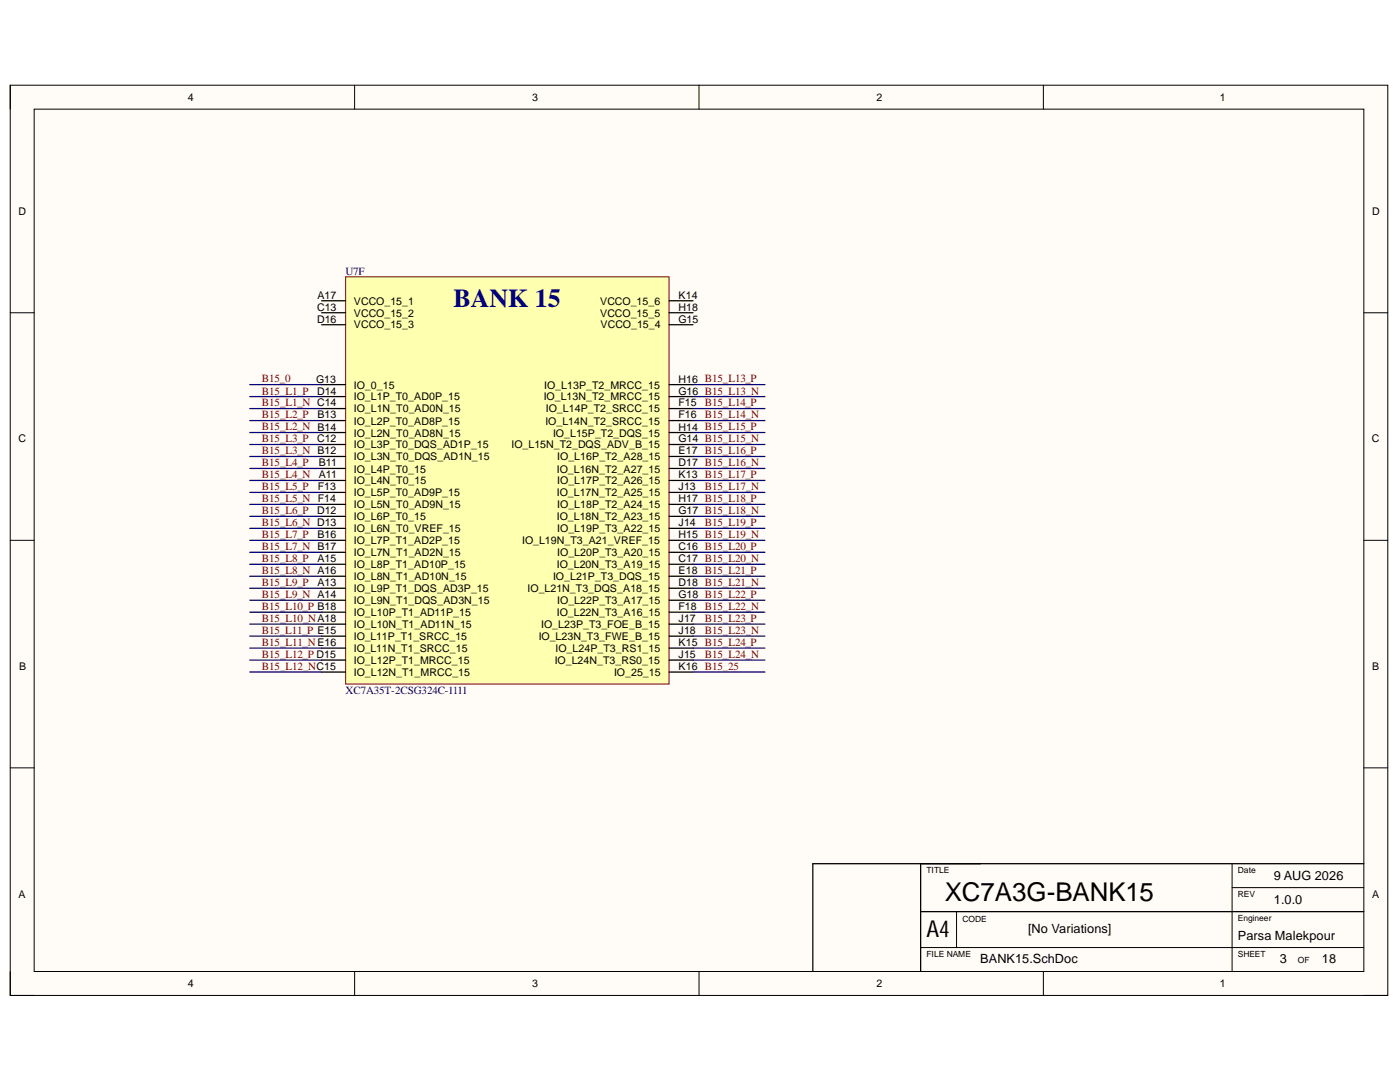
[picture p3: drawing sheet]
<svg xmlns="http://www.w3.org/2000/svg" width="279mm" height="216mm" viewBox="0 0 279 216" stroke-linecap="round" stroke-linejoin="round" font-family="sans-serif">
<defs><g id="words">
<text font-size="5.2" fill="#000080" x="90.5" y="61.3">BANK 15</text>
<text font-size="5.2" x="188.5" y="179.7">XC7A3G-BANK15</text>
<text font-size="4.7" x="184.9" y="187">A4</text>
<g font-size="2.5">
<text x="254.3" y="175.6">9 AUG 2026</text>
<text x="254.3" y="180.4">1.0.0</text>
<text x="205.2" y="186.2">[No Variations]</text>
<text x="247.1" y="187.6">Parsa Malekpour</text>
<text x="195.6" y="192.1">BANK15.SchDoc</text>
<text x="255.4" y="192.1">3</text>
<text x="263.8" y="192.1">18</text>
</g>
<g font-size="2.2" fill="#000080">
<text x="68.9" y="54.8">U7F</text>
<text x="68.9" y="138.4">XC7A35T-2CSG324C-1111</text>
</g>
<g font-size="2.2" fill="#800000">
<text x="52.3" y="76.3">B15_0</text>
<text x="52.3" y="78.7">B15_L1_P</text>
<text x="52.3" y="81.1">B15_L1_N C14</text>
<text x="52.3" y="83.5">B15_L2_P</text>
<text x="140.7" y="81.1">B15_L14_P</text>
<text x="140.7" y="83.5">B15_L14_N</text>
<text x="52.3" y="85.8">B15_L2_N B14</text>
<text x="52.3" y="88.3">B15_L3_P</text>
<text x="52.3" y="90.7">B15_L3_N B12</text>
<text x="52.3" y="93">B15_L4_P</text>
<text x="52.3" y="95.5">B15_L4_N</text>
<text x="52.3" y="97.8">B15_L5_P</text>
<text x="52.3" y="100.2">B15_L5_N F14</text>
<text x="140.7" y="97.8">B15_L17_N</text>
<text x="52.3" y="102.6">B15_L6_P</text>
<text x="52.3" y="105">B15_L6_N D13</text>
<text x="52.3" y="107.4">B15_L7_P</text>
<text x="140.7" y="105">B15_L19_P</text>
<text x="52.3" y="109.8">B15_L7_N B17</text>
<text x="52.3" y="112.1">B15_L8_P</text>
<text x="52.3" y="114.6">B15_L8_N A16</text>
<text x="52.3" y="116.9">B15_L9_P</text>
<text x="52.3" y="119.3">B15_L9_N A14</text>
<text x="52.3" y="121.7">B15_L10_P B18</text>
<text x="52.3" y="124.1">B15_L10_NA18</text>
<text x="140.7" y="121.7">B15_L22_N</text>
<text x="140.7" y="124.1">B15_L23_P</text>
<text x="52.3" y="126.5">B15_L11_P E15</text>
<text x="52.3" y="128.9">B15_L11_NE16</text>
<text x="52.3" y="131.3">B15_L12_P D15</text>
<text x="140.7" y="126.5">B15_L23_N</text>
<text x="140.7" y="131.3">B15_L24_N</text>
<text x="52.3" y="133.7">B15_L12_NC15</text>
</g>
<g font-size="2.1">
<text x="37.5" y="20.1">4</text>
<text x="106.2" y="20.1">3</text>
<text x="174.9" y="20.1">2</text>
<text x="243.4" y="20.1">1</text>
<text x="3.7" y="42.9">D</text>
<text x="273.9" y="42.9">D</text>
<text x="63.4" y="59.6">A17</text>
<text x="135.4" y="59.6">K14</text>
<text x="63.3" y="62">C13</text>
<text x="63.3" y="64.4">D16</text>
<text x="70.6" y="60.8">VCCO_15_1</text>
<text x="70.6" y="63.2">VCCO_15_2</text>
<text x="70.6" y="65.5">VCCO_15_3</text>
<text x="119.8" y="63.2">VCCO_15_5</text>
<text x="119.8" y="60.8">VCCO_15_6</text>
<text x="119.9" y="65.5">VCCO_15_4</text>
<text x="135.4" y="64.4">G15</text>
<text x="135.4" y="62">H18</text>
<text x="63.1" y="76.4">G13</text>
<text x="70.6" y="77.5">IO_0_15</text>
<text x="108.6" y="77.5">IO_L13P_T2_MRCC_15</text>
<text x="135.4" y="76.4">H16 B15_L13_P</text>
<text x="63.3" y="78.7">D14</text>
<text x="63.4" y="83.5">B13</text>
<text x="70.6" y="82.3">IO_L1N_T0_AD0N_15</text>
<text x="70.6" y="79.9">IO_L1P_T0_AD0P_15</text>
<text x="108.5" y="79.9">IO_L13N_T2_MRCC_15</text>
<text x="108.9" y="82.3">IO_L14P_T2_SRCC_15</text>
<text x="135.4" y="81.1">F15</text>
<text x="135.4" y="83.5">F16</text>
<text x="135.4" y="78.7">G16 B15_L13_N</text>
<text x="3.7" y="88.3">C</text>
<text x="63.3" y="88.3">C12</text>
<text x="70.6" y="84.7">IO_L2P_T0_AD8P_15</text>
<text x="70.6" y="87.1">IO_L2N_T0_AD8N_15</text>
<text x="70.6" y="89.5">IO_L3P_T0_DQS_AD1P_15</text>
<text x="102.1" y="89.5">IO_L15N_T2_DQS_ADV_B_15</text>
<text x="108.9" y="84.7">IO_L14N_T2_SRCC_15</text>
<text x="110.4" y="87.1">IO_L15P_T2_DQS_15</text>
<text x="135.4" y="88.3">G14 B15_L15_N</text>
<text x="135.4" y="85.9">H14 B15_L15_P</text>
<text x="273.8" y="88.3">C</text>
<text x="63.6" y="95.5">A11</text>
<text x="63.6" y="93">B11</text>
<text x="70.6" y="94.3">IO_L4P_T0_15</text>
<text x="70.6" y="91.8">IO_L3N_T0_DQS_AD1N_15</text>
<text x="111.1" y="94.3">IO_L16N_T2_A27_15</text>
<text x="111.2" y="91.8">IO_L16P_T2_A28_15</text>
<text x="135.4" y="93">D17 B15_L16_N</text>
<text x="135.4" y="90.7">E17 B15_L16_P</text>
<text x="135.4" y="95.5">K13 B15_L17_P</text>
<text x="63.4" y="97.8">F13</text>
<text x="70.6" y="96.7">IO_L4N_T0_15</text>
<text x="70.6" y="99">IO_L5P_T0_AD9P_15</text>
<text x="70.6" y="101.4">IO_L5N_T0_AD9N_15</text>
<text x="111.1" y="99">IO_L17N_T2_A25_15</text>
<text x="111.2" y="96.7">IO_L17P_T2_A26_15</text>
<text x="111.2" y="101.4">IO_L18P_T2_A24_15</text>
<text x="135.4" y="100.2">H17 B15_L18_P</text>
<text x="135.4" y="97.8">J13</text>
<text x="63.3" y="102.6">D12</text>
<text x="63.4" y="107.4">B16</text>
<text x="70.6" y="103.8">IO_L6P_T0_15</text>
<text x="70.6" y="106.2">IO_L6N_T0_VREF_15</text>
<text x="111.1" y="103.8">IO_L18N_T2_A23_15</text>
<text x="111.2" y="106.2">IO_L19P_T3_A22_15</text>
<text x="135.4" y="102.6">G17 B15_L18_N</text>
<text x="135.4" y="107.4">H15 B15_L19_N</text>
<text x="135.4" y="105">J14</text>
<text x="63.4" y="112.2">A15</text>
<text x="70.6" y="113.4">IO_L8P_T1_AD10P_15</text>
<text x="70.6" y="108.6">IO_L7P_T1_AD2P_15</text>
<text x="70.6" y="110.9">IO_L7N_T1_AD2N_15</text>
<text x="104.2" y="108.6">IO_L19N_T3_A21_VREF_15</text>
<text x="111.1" y="113.4">IO_L20N_T3_A19_15</text>
<text x="111.2" y="110.9">IO_L20P_T3_A20_15</text>
<text x="135.4" y="109.8">C16 B15_L20_P</text>
<text x="135.4" y="112.2">C17 B15_L20_N</text>
<text x="63.4" y="116.9">A13</text>
<text x="70.6" y="118.1">IO_L9P_T1_DQS_AD3P_15</text>
<text x="70.6" y="115.8">IO_L8N_T1_AD10N_15</text>
<text x="105.3" y="118.1">IO_L21N_T3_DQS_A18_15</text>
<text x="110.4" y="115.8">IO_L21P_T3_DQS_15</text>
<text x="135.4" y="116.9">D18 B15_L21_N</text>
<text x="135.4" y="114.6">E18 B15_L21_P</text>
<text x="135.4" y="119.3">G18 B15_L22_P</text>
<text x="70.6" y="120.5">IO_L9N_T1_DQS_AD3N_15</text>
<text x="70.6" y="125.3">IO_L10N_T1_AD11N_15</text>
<text x="70.6" y="123">IO_L10P_T1_AD11P_15</text>
<text x="108" y="125.3">IO_L23P_T3_FOE_B_15</text>
<text x="111.1" y="123">IO_L22N_T3_A16_15</text>
<text x="111.2" y="120.5">IO_L22P_T3_A17_15</text>
<text x="135.4" y="121.8">F18</text>
<text x="135.4" y="124.1">J17</text>
<text x="70.6" y="127.7">IO_L11P_T1_SRCC_15</text>
<text x="70.6" y="130.1">IO_L11N_T1_SRCC_15</text>
<text x="107.5" y="127.7">IO_L23N_T3_FWE_B_15</text>
<text x="110.9" y="130.1">IO_L24P_T3_RS1_15</text>
<text x="135.4" y="128.9">K15 B15_L24_P</text>
<text x="135.4" y="131.3">J15</text>
<text x="135.4" y="126.5">J18</text>
<text x="3.8" y="133.7">B</text>
<text x="70.6" y="134.9">IO_L12N_T1_MRCC_15</text>
<text x="70.6" y="132.5">IO_L12P_T1_MRCC_15</text>
<text x="110.7" y="132.5">IO_L24N_T3_RS0_15</text>
<text x="122.6" y="134.9">IO_25_15</text>
<text x="135.4" y="133.7">K16 B15_25</text>
<text x="273.9" y="133.7">B</text>
<text x="3.7" y="179.1">A</text>
<text x="273.9" y="179.1">A</text>
<text x="37.5" y="197">4</text>
<text x="106.2" y="197">3</text>
<text x="174.9" y="197">2</text>
<text x="243.4" y="197">1</text>
</g>
<g font-size="1.7">
<text x="184.9" y="174.2">TITLE</text>
<text x="247.1" y="178.9">REV</text>
<text x="247.1" y="174.2">Date</text>
<text x="192.1" y="184">CODE</text>
<text x="247.1" y="183.7">Engineer</text>
<text x="184.9" y="190.9">FILE NAME</text>
<text x="247.1" y="190.9">SHEET</text>
<text x="259" y="192.1">OF</text>
</g>
</g></defs>
<path d="M2 17h275v181.6h-275z" fill-rule="evenodd" fill="#fffcf8"/>
<path d="M2 17h275v181.6h-275z" fill="none" stroke="#000" stroke-width=".2"/>
<path d="M6.8 21.8h265.4v172.1h-265.4z" fill-rule="evenodd" fill="#fffcf8"/>
<g fill="none" stroke="#000" stroke-width=".2">
<path d="M2 17v4.8M70.8 17v4.8M139.5 17v4.8M208.2 17v4.8M6.8 21.8h265.4v172.1h-265.4zM2 62.4h4.8M272.2 62.4h4.8M2 107.8h4.8M272.2 107.8h4.8M2 153.2h4.8M272.2 153.2h4.8M245.9 172.3v21.6"/>
<path d="M245.9 177.1h26.3M2 193.9v4.7h4.8M70.8 193.9v4.7M139.5 193.9v4.7M183.7 189.1h88.5M190.9 181.9v7.2M208.2 193.9v4.7M272.2 198.6h4.8"/>
</g>
<path d="M183.7 172.3v21.6M272.2 172.3h-110v21.6M183.7 181.9h88.5" fill="none" stroke="#000" stroke-width=".25"/>
<path d="M69 55.2h64.5v81.3h-64.5z" fill-rule="evenodd" fill="#ffffb0"/>
<path d="M69 55.2h64.5v81.3h-64.5z" fill="none" stroke="#800000" stroke-width=".2"/>
<g fill="none" stroke="#000" stroke-width=".25">
<path d="M64.2 60h4.8M64.2 62.4h4.8M64.2 79.1h4.8M64.2 64.8h4.8M64.2 76.7h4.8M133.5 60h4.8M133.5 62.4h4.8M133.5 79.1h4.8M133.5 64.8h4.8M133.5 76.7h4.8M64.2 95.9h4.8M64.2 93.5h4.8"/>
<path d="M64.2 91.1h4.8M64.2 83.9h4.8M64.2 86.3h4.8M64.2 88.7h4.8M64.2 81.5h4.8M64.2 98.3h4.8M133.5 95.9h4.8M133.5 93.5h4.8M133.5 91.1h4.8M133.5 83.9h4.8M133.5 86.3h4.8M133.5 88.7h4.8"/>
<path d="M133.5 81.5h4.8M133.5 98.3h4.8M64.2 117.4h4.8M64.2 119.8h4.8M64.2 112.6h4.8M64.2 115h4.8M64.2 107.8h4.8M64.2 110.2h4.8M64.2 103h4.8M64.2 105.4h4.8M64.2 100.6h4.8M133.5 117.4h4.8"/>
<path d="M133.5 119.8h4.8M133.5 112.6h4.8M133.5 115h4.8M133.5 107.8h4.8M133.5 110.2h4.8M133.5 103h4.8M133.5 105.4h4.8M133.5 100.6h4.8M64.2 124.5h4.8M64.2 122.2h4.8M64.2 134.1h4.8M64.2 131.7h4.8"/>
<path d="M64.2 126.9h4.8M64.2 129.3h4.8M133.5 124.5h4.8M133.5 122.2h4.8M133.5 134.1h4.8M133.5 131.7h4.8M133.5 126.9h4.8M133.5 129.3h4.8"/>
</g>
<g fill="none" stroke="#000080" stroke-width=".25">
<path d="M49.9 79.1h14.3M49.9 76.7h14.3M138.3 79.1h14.3M138.3 76.7h14.3M49.9 83.9h14.3M49.9 81.5h14.3M49.9 88.7h14.3M49.9 86.3h14.3M49.9 93.5h14.3M49.9 91.1h14.3M49.9 98.3h14.3M49.9 95.9h14.3"/>
<path d="M138.3 83.9h14.3M138.3 81.5h14.3M138.3 88.7h14.3M138.3 86.3h14.3M138.3 93.5h14.3M138.3 91.1h14.3M138.3 98.3h14.3M138.3 95.9h14.3M49.9 103h14.3M49.9 100.6h14.3M49.9 107.8h14.3M49.9 105.4h14.3"/>
<path d="M49.9 112.6h14.3M49.9 110.2h14.3M49.9 117.4h14.3M49.9 115h14.3M49.9 119.8h14.3M138.3 103h14.3M138.3 100.6h14.3M138.3 107.8h14.3M138.3 105.4h14.3M138.3 112.6h14.3M138.3 110.2h14.3M138.3 117.4h14.3"/>
<path d="M138.3 115h14.3M138.3 119.8h14.3M49.9 122.2h14.3M49.9 126.9h14.3M49.9 124.5h14.3M49.9 131.7h14.3M49.9 129.3h14.3M49.9 134.1h14.3M138.3 122.2h14.3M138.3 126.9h14.3M138.3 124.5h14.3M138.3 131.7h14.3"/>
<path d="M138.3 129.3h14.3M138.3 134.1h14.3"/>
</g>
<use href="#words"/>
</svg>
